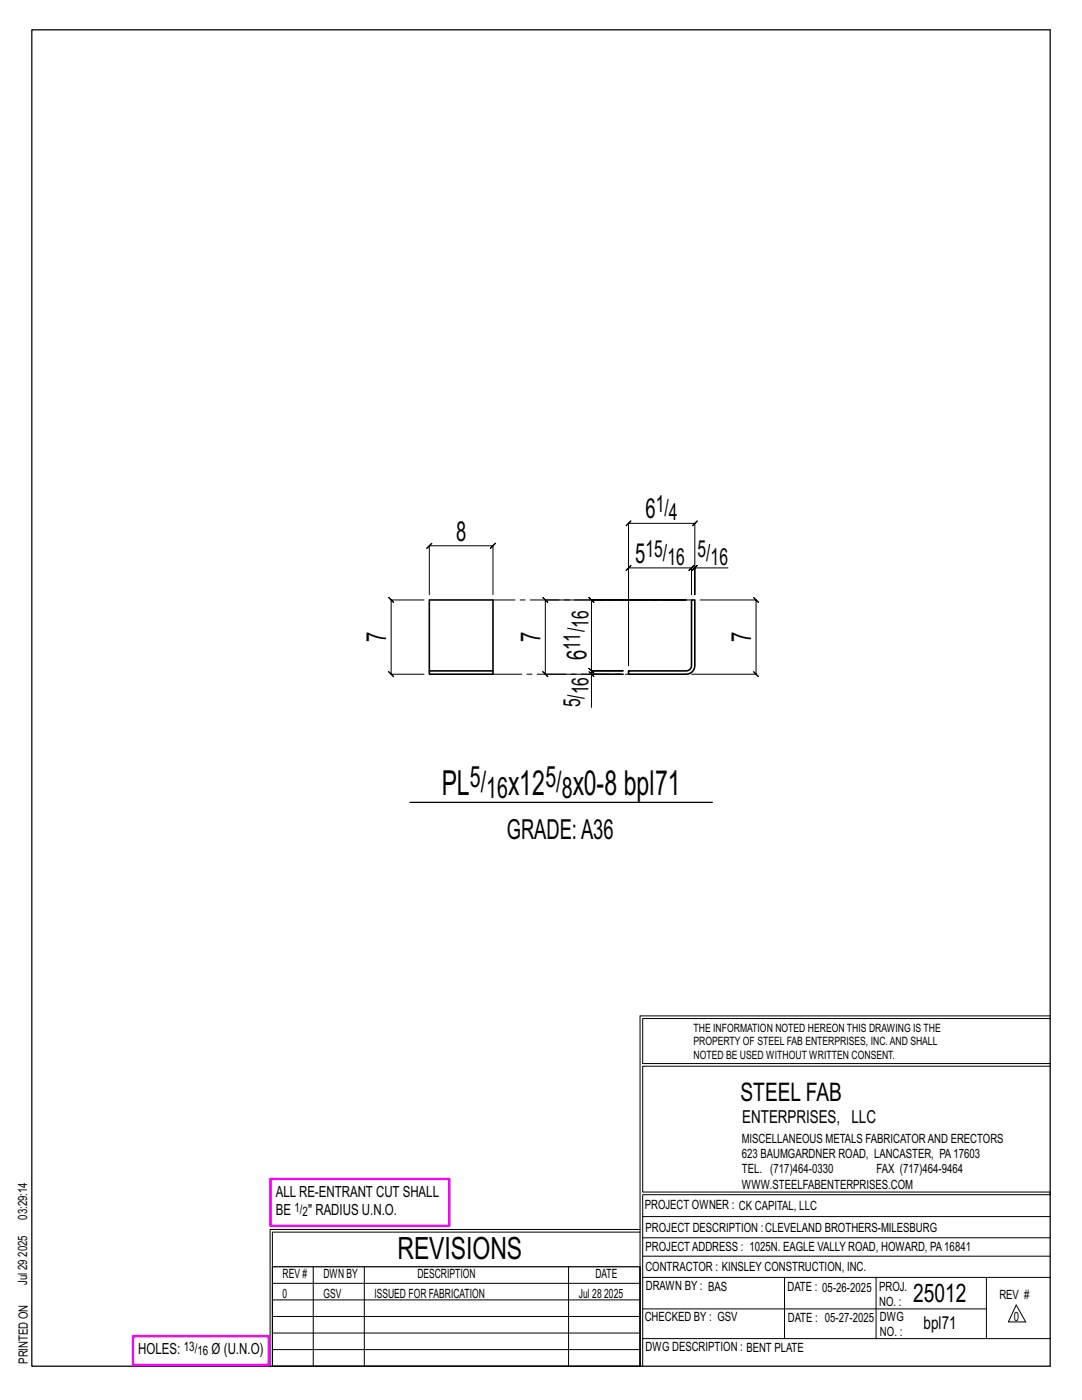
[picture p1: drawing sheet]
<svg xmlns="http://www.w3.org/2000/svg" width="216mm" height="279mm" viewBox="0 0 216 279" stroke-linecap="round" stroke-linejoin="round" font-family="sans-serif">
<defs><g id="words">
<g font-size="6.9">
<text x="88.1" y="158.7">PL</text>
<text x="101.4" y="158.7">x12</text>
<text x="114.3" y="158.7">x0-8 bpl71</text>
</g>
<text font-size="6.1" x="79.3" y="251.3">REVISIONS</text>
<g font-size="5.9">
<text x="93.8" y="157.1">5/</text>
<text x="97" y="159.2">16</text>
<text x="108.8" y="157.1">5/</text>
<text x="112.1" y="159.2">8</text>
</g>
<g font-size="5.5">
<text x="91" y="107.9">8</text>
<text x="128.8" y="103.5">6</text>
<text x="126.8" y="112.3">5</text>
<text x="77.1" y="128.2" transform="rotate(-90 77.1 128.2)">7</text>
<text x="107.8" y="128.2" transform="rotate(-90 107.8 128.2)">7</text>
<text x="117" y="131.8" transform="rotate(-90 117 131.8)">6</text>
<text x="149.9" y="128.2" transform="rotate(-90 149.9 128.2)">7</text>
<text x="101.1" y="167.4">GRADE:A36</text>
</g>
<g font-size="5.1">
<text x="147.8" y="219.8">STEEL FAB</text>
<text x="182.2" y="259.9">25012</text>
</g>
<g font-size="4.7">
<text x="130.9" y="102.2">1/</text>
<text x="133.5" y="103.9">4</text>
<text x="128.8" y="111.1">15/</text>
<text x="133.2" y="112.8">16</text>
<text x="139.2" y="111.1">5/</text>
<text x="141.8" y="112.8">16</text>
<text x="117.4" y="125.4" transform="rotate(-90 117.4 125.4)">16</text>
<text x="115.8" y="129.7" transform="rotate(-90 115.8 129.7)">11/</text>
<text x="115.8" y="141.2" transform="rotate(-90 115.8 141.2)">5/</text>
<text x="117.4" y="138.6" transform="rotate(-90 117.4 138.6)">16</text>
</g>
<g font-size="3.6">
<text x="148.1" y="224.1">ENTERPRISES, LLC</text>
<text x="184.3" y="265.2">bpl71</text>
</g>
<g font-size="3.1">
<text x="55" y="238.9">ALL RE-ENTRANT CUT SHALL</text>
<text x="55" y="242.5">BE</text>
<text x="61.5" y="242.5">&quot; RADIUS U.N.O.</text>
<text x="27.6" y="270.2">HOLES:</text>
<text x="42.2" y="270.2">Ø (U.N.O)</text>
</g>
<g font-size="2.6">
<text x="58.8" y="241.8">1/</text>
<text x="60.4" y="242.7">2</text>
<text x="36.7" y="269.6">13/</text>
<text x="39.4" y="270.5">16</text>
</g>
<g font-size="2.5">
<text x="148" y="231.2">623 BAUMGARDNER ROAD, LANCASTER, PA17603</text>
<text x="148" y="228.1">MISCELLANEOUS METALS FABRICATORAND ERECTORS</text>
<text x="148" y="237.2">WWW.STEELFABENTERPRISES.COM</text>
<text x="148" y="234.2">TEL. (717)464-0330</text>
<text x="174.9" y="234.2">FAX (717)464-9464</text>
<text x="5.4" y="243.4" transform="rotate(-90 5.4 243.4)">03:29:14</text>
<text x="128.7" y="241.3">PROJECT OWNER : CK CAPITAL, LLC</text>
<text x="128.8" y="246">PROJECT DESCRIPTION :CLEVELAND BROTHERS-MILESBURG</text>
<text x="5.4" y="250.8" transform="rotate(-90 5.4 250.8)">2025</text>
<text x="128.8" y="249.7">PROJECTADDRESS : 1025N. EAGLE VALLY ROAD, HOWARD, PA16841</text>
<text x="5.4" y="256.5" transform="rotate(-90 5.4 256.5)">Jul 29</text>
<text x="56.4" y="255">REV #</text>
<text x="64.5" y="255">DWN BY</text>
<text x="83.3" y="255">DESCRIPTION</text>
<text x="118.8" y="255">DATE</text>
<text x="128.8" y="253.7">CONTRACTOR : KINSLEY CONSTRUCTION, INC.</text>
<text x="128.9" y="257.5">DRAWN BY : BAS</text>
<text x="157.1" y="257.6">DATE : 05-26-2025</text>
<text x="175.4" y="257.7">PROJ.</text>
<text x="56.4" y="259">0</text>
<text x="64.5" y="259">GSV</text>
<text x="74.7" y="259">ISSUED FOR FABRICATION</text>
<text x="115.5" y="259">Jul 28</text>
<text x="120.6" y="259">2025</text>
<text x="128.6" y="263.7">CHECKED BY : GSV</text>
<text x="157.2" y="263.7">DATE : 05-27-2025</text>
<text x="175.4" y="260.7">NO. :</text>
<text x="175.6" y="263.7">DWG</text>
<text x="199.4" y="259.2">REV #</text>
<text x="202.3" y="263.7">0</text>
<text x="128.8" y="269.7">DWG DESCRIPTION : BENT PLATE</text>
<text x="175.6" y="266.7">NO. :</text>
<text x="5.5" y="272.2" transform="rotate(-90 5.5 272.2)">PRINTED ON</text>
</g>
<g font-size="2.3">
<text x="138.4" y="208.6">PROPERTY OF STEEL FAB ENTERPRISES, INC.AND SHALL</text>
<text x="138.4" y="205.9">THE INFORMATION NOTED HEREON THIS DRAWING IS THE</text>
<text x="138.4" y="211.3">NOTED BE USED WITHOUT WRITTEN CONSENT.</text>
</g>
</g></defs>
<g fill="none" stroke="#000" stroke-width=".2">
<path d="M84.6 119.7h-6.5l-.5-.5 1 1-.5-.5v14.9l-.5-.5 1 1-.5-.5h6.5M85.7 118.7v-9.8l-.5 .5 1-1-.5 .5h12.7l-.5 .5 1-1-.5 .5v9.8M138.6 113.3h-.6l.5-.5-1 1 .5-.5v5.4v-5.4l.5-.5-1 1 .5-.5h-12.6l.5-.5-1 1 .5-.5v19.5v-28.4l-.5 .5 1-1-.5 .5h13.2l-.5 .5 1-1-.5 .5v14.3v-5.4h6.7M139.1 112.8l-1 1zM139.7 119.7h11.2l-.5-.5 1 1-.5-.5v14.9l-.5-.5 1 1-.5-.5h-12.9M117.5 134.1l1 1zM118 134.6v-.7l.5 .5-1-1 .5 .5h6.4h-6.4l.5 .5-1-1 .5 .5v-14.2l.5 .5-1-1 .5 .5h18.9h-28.1l-.5-.5 1 1-.5-.5v14.9l-.5-.5 1 1-.5-.5h15.6h-6.4v6.6M127.7 202.7v70M127.7 202.7h81.8M209.5 203.3h-81.3v9h81.3M209.5 212.8h-81.3v25.1h81.3v.5h-81.3v34.3M54.4 259.4h73.3"/>
<path d="M54.4 256.1h73.3M62.5 252.8v19.9M72.7 252.8v19.9M113.4 252.8v19.9M127.7 245.4h-73.8v27.3M127.7 245.9h-73.3v6.9M128.2 242.8h81.3M128.2 254.9h81.3M128.2 250.7h81.3M128.2 247h81.3M156.5 254.9v12.2M174.8 254.9v12.2"/>
<path d="M196.8 254.9v12.2M54.4 269.3h73.3M54.4 266h73.3M54.4 262.7h73.3M128.2 261.2h68.6M128.2 267.1h81.3M202.8 260.4l1.9 3.4h-3.5z"/>
</g>
<path d="M6.3 6h203.2v266.7h-203.2zM81.8 160.1h60.3M54.4 252.8h73.3v19.9h-73.3z" fill="none" stroke="#000" stroke-width=".25"/>
<path d="M54 235.3h35.6v9.3h-35.6zM26.5 266.7h27.1v5.7h-27.1z" fill="none" stroke="#f0f" stroke-width=".5"/>
<path d="M138 119.7h.6v13.1a1.72 1.72 0 0 1-1.7 1.8h-11.5v-.7h11.5l.8-.3 .3-.8zM85.7 133.9h12.7v.7h-12.7zM85.7 133.9v-14.2h12.7v14.2" fill="none" stroke="#000" stroke-width=".32"/>
<path d="M138 119.7h-39.6M98.4 134.6h27" fill="none" stroke="#000" stroke-width=".2" stroke-dasharray="5.8 1 1 1"/>
<use href="#words"/>
</svg>
